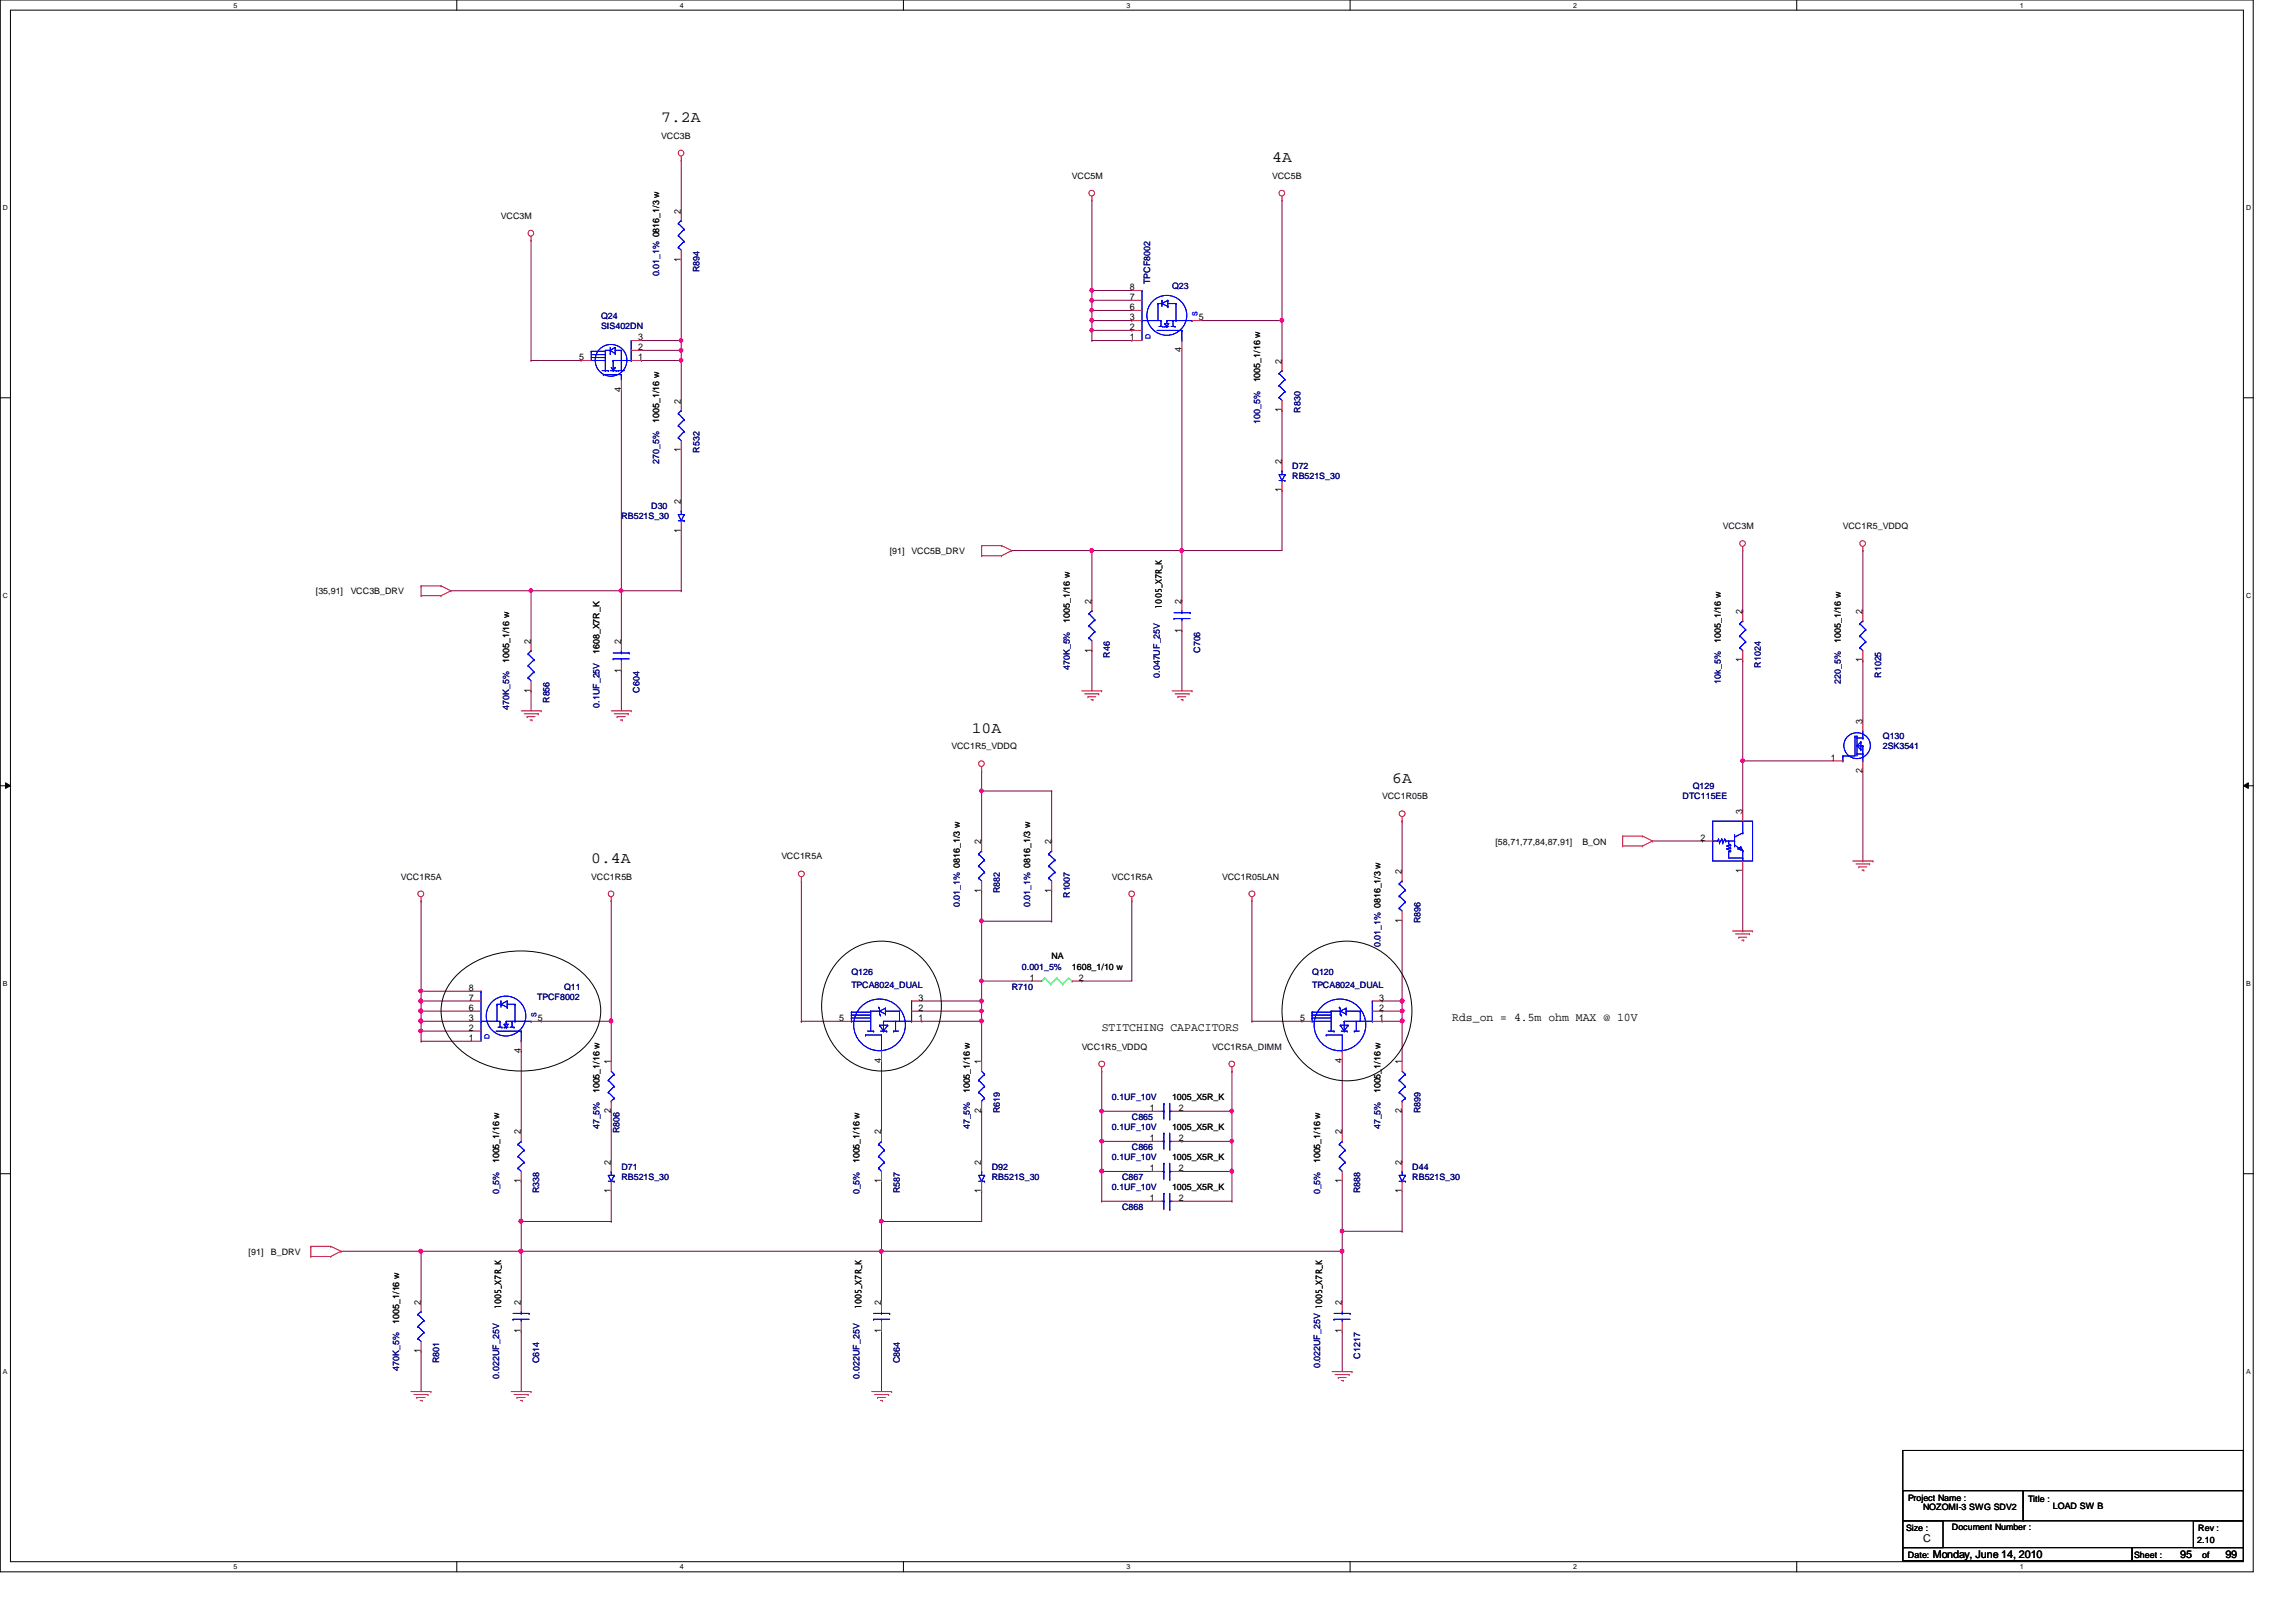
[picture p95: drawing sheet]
<svg xmlns="http://www.w3.org/2000/svg" width="297mm" height="210mm" viewBox="0 0 297 210" stroke-linecap="round" stroke-linejoin="round" font-family="sans-serif">
<defs><g id="words">
<g font-size="2">
<text x="85.6" y="15.8">7.2A</text>
<text x="164.6" y="21">4A</text>
<text x="125.7" y="94.9">10A</text>
<text x="180.1" y="101.3">6A</text>
<text x="76.5" y="111.7">0.4A</text>
</g>
<g font-size="1.5">
<text x="142.5" y="133.4">STITCHING CAPACITORS</text>
<text x="187.9" y="132.1">Rds_on = 4.5m ohm MAX @ 10V</text>
</g>
<g font-size="1.4">
<text x="248.8" y="199.5">C</text>
<text x="250.1" y="201.6">Monday, June 14, 2010</text>
<text x="282.1" y="201.6">95</text>
<text x="287.9" y="201.6">99</text>
</g>
<g font-size="1.2">
<text x="88.1" y="27.6" transform="rotate(-90 88.1 27.6)">2</text>
<text x="88.1" y="33.9" transform="rotate(-90 88.1 33.9)">1</text>
<text x="146.2" y="37.5">8</text>
<text x="146.2" y="38.8">7</text>
<text x="146.2" y="41.4">3</text>
<text x="146.2" y="40.1">6</text>
<text x="155.1" y="41.4">5</text>
<text x="74.9" y="46.6">5</text>
<text x="82.5" y="46.6">1</text>
<text x="82.5" y="44">3</text>
<text x="82.5" y="45.3">2</text>
<text x="146.2" y="42.7">2</text>
<text x="146.2" y="44">1</text>
<text x="152.9" y="45.6" transform="rotate(-90 152.9 45.6)">4</text>
<text x="165.8" y="47.1" transform="rotate(-90 165.8 47.1)">2</text>
<text x="80.3" y="50.8" transform="rotate(-90 80.3 50.8)">4</text>
<text x="88.1" y="52.2" transform="rotate(-90 88.1 52.2)">2</text>
<text x="165.8" y="53.3" transform="rotate(-90 165.8 53.3)">1</text>
<text x="88.1" y="58.5" transform="rotate(-90 88.1 58.5)">1</text>
<text x="88.1" y="65.2" transform="rotate(-90 88.1 65.2)">2</text>
<text x="165.8" y="63.7" transform="rotate(-90 165.8 63.7)">1</text>
<text x="165.8" y="60" transform="rotate(-90 165.8 60)">2</text>
<text x="88.1" y="68.9" transform="rotate(-90 88.1 68.9)">1</text>
<text x="68.7" y="83.3" transform="rotate(-90 68.7 83.3)">2</text>
<text x="80.3" y="83.3" transform="rotate(-90 80.3 83.3)">2</text>
<text x="141.2" y="78.1" transform="rotate(-90 141.2 78.1)">2</text>
<text x="152.9" y="81.9" transform="rotate(-90 152.9 81.9)">1</text>
<text x="152.9" y="78.1" transform="rotate(-90 152.9 78.1)">2</text>
<text x="225.4" y="79.5" transform="rotate(-90 225.4 79.5)">2</text>
<text x="241" y="79.5" transform="rotate(-90 241 79.5)">2</text>
<text x="68.7" y="89.6" transform="rotate(-90 68.7 89.6)">1</text>
<text x="80.3" y="87" transform="rotate(-90 80.3 87)">1</text>
<text x="141.2" y="84.5" transform="rotate(-90 141.2 84.5)">1</text>
<text x="225.4" y="85.7" transform="rotate(-90 225.4 85.7)">1</text>
<text x="241" y="85.7" transform="rotate(-90 241 85.7)">1</text>
<text x="241" y="93.7" transform="rotate(-90 241 93.7)">3</text>
<text x="236.9" y="98.4">1</text>
<text x="241" y="100" transform="rotate(-90 241 100)">2</text>
<text x="225.4" y="105.4" transform="rotate(-90 225.4 105.4)">3</text>
<text x="127" y="109.2" transform="rotate(-90 127 109.2)">2</text>
<text x="136" y="109.2" transform="rotate(-90 136 109.2)">2</text>
<text x="181.4" y="113.1" transform="rotate(-90 181.4 113.1)">2</text>
<text x="220" y="108.8">2</text>
<text x="225.4" y="112.9" transform="rotate(-90 225.4 112.9)">1</text>
<text x="127" y="115.5" transform="rotate(-90 127 115.5)">1</text>
<text x="136" y="115.5" transform="rotate(-90 136 115.5)">1</text>
<text x="181.4" y="119.4" transform="rotate(-90 181.4 119.4)">1</text>
<text x="60.7" y="128.2">8</text>
<text x="60.7" y="129.5">7</text>
<text x="60.7" y="130.8">6</text>
<text x="118.8" y="130.8">2</text>
<text x="118.8" y="129.5">3</text>
<text x="133.2" y="126.9">1</text>
<text x="139.6" y="126.9">2</text>
<text x="178.4" y="130.8">2</text>
<text x="178.4" y="129.5">3</text>
<text x="60.7" y="132.1">3</text>
<text x="60.7" y="133.4">2</text>
<text x="60.7" y="134.7">1</text>
<text x="67.4" y="136.3" transform="rotate(-90 67.4 136.3)">4</text>
<text x="69.6" y="132.1">5</text>
<text x="79" y="137.8" transform="rotate(-90 79 137.8)">1</text>
<text x="108.6" y="132.1">5</text>
<text x="114" y="137.5" transform="rotate(-90 114 137.5)">4</text>
<text x="118.8" y="132.1">1</text>
<text x="127" y="137.8" transform="rotate(-90 127 137.8)">1</text>
<text x="168.2" y="132.1">5</text>
<text x="173.6" y="137.5" transform="rotate(-90 173.6 137.5)">4</text>
<text x="178.4" y="132.1">1</text>
<text x="181.4" y="137.8" transform="rotate(-90 181.4 137.8)">1</text>
<text x="148.8" y="143.8">1</text>
<text x="152.5" y="143.8">2</text>
<text x="67.4" y="146.8" transform="rotate(-90 67.4 146.8)">2</text>
<text x="79" y="144" transform="rotate(-90 79 144)">2</text>
<text x="114" y="146.8" transform="rotate(-90 114 146.8)">2</text>
<text x="127" y="144" transform="rotate(-90 127 144)">2</text>
<text x="148.8" y="147.7">1</text>
<text x="152.5" y="147.7">2</text>
<text x="173.6" y="146.8" transform="rotate(-90 173.6 146.8)">2</text>
<text x="181.4" y="144" transform="rotate(-90 181.4 144)">2</text>
<text x="67.4" y="153.1" transform="rotate(-90 67.4 153.1)">1</text>
<text x="79" y="154.4" transform="rotate(-90 79 154.4)">1</text>
<text x="79" y="150.7" transform="rotate(-90 79 150.7)">2</text>
<text x="114" y="153.1" transform="rotate(-90 114 153.1)">1</text>
<text x="127" y="154.4" transform="rotate(-90 127 154.4)">1</text>
<text x="127" y="150.7" transform="rotate(-90 127 150.7)">2</text>
<text x="148.8" y="155.4">1</text>
<text x="148.8" y="151.6">1</text>
<text x="152.5" y="155.4">2</text>
<text x="152.5" y="151.6">2</text>
<text x="173.6" y="153.1" transform="rotate(-90 173.6 153.1)">1</text>
<text x="181.4" y="154.4" transform="rotate(-90 181.4 154.4)">1</text>
<text x="181.4" y="150.7" transform="rotate(-90 181.4 150.7)">2</text>
<text x="54.4" y="168.8" transform="rotate(-90 54.4 168.8)">2</text>
<text x="67.4" y="172.6" transform="rotate(-90 67.4 172.6)">1</text>
<text x="67.4" y="168.8" transform="rotate(-90 67.4 168.8)">2</text>
<text x="114" y="172.6" transform="rotate(-90 114 172.6)">1</text>
<text x="114" y="168.8" transform="rotate(-90 114 168.8)">2</text>
<text x="173.6" y="172.6" transform="rotate(-90 173.6 172.6)">1</text>
<text x="173.6" y="168.8" transform="rotate(-90 173.6 168.8)">2</text>
<text x="54.4" y="175.1" transform="rotate(-90 54.4 175.1)">1</text>
</g>
<g font-size="1.1">
<text x="85.6" y="17.9">VCC3B</text>
<text x="138.7" y="23.2">VCC5M</text>
<text x="164.6" y="23.2">VCC5B</text>
<text x="64.8" y="28.3">VCC3M</text>
<text x="163" y="49.5" transform="rotate(-90 163 49.5)">1005_1/16 w</text>
<text x="85.3" y="54.7" transform="rotate(-90 85.3 54.7)">1005_1/16 w</text>
<text x="115.1" y="71.7">[91]</text>
<text x="117.9" y="71.7">VCC5B_DRV</text>
<text x="222.9" y="68.5">VCC3M</text>
<text x="238.4" y="68.5">VCC1R5_VDDQ</text>
<text x="40.8" y="76.9">[35,91]</text>
<text x="45.4" y="76.9">VCC3B_DRV</text>
<text x="138.4" y="80.6" transform="rotate(-90 138.4 80.6)">1005_1/16 w</text>
<text x="150.3" y="78.8" transform="rotate(-90 150.3 78.8)">1005_X7R_K</text>
<text x="222.6" y="83.2" transform="rotate(-90 222.6 83.2)">1005_1/16 w</text>
<text x="238.2" y="83.2" transform="rotate(-90 238.2 83.2)">1005_1/16 w</text>
<text x="65.9" y="85.8" transform="rotate(-90 65.9 85.8)">1005_1/16 w</text>
<text x="77.6" y="84.6" transform="rotate(-90 77.6 84.6)">1608_X7R_K</text>
<text x="123.1" y="97">VCC1R5_VDDQ</text>
<text x="178.8" y="103.5">VCC1R05B</text>
<text x="51.9" y="113.8">VCC1R5A</text>
<text x="76.5" y="113.8">VCC1R5B</text>
<text x="101.1" y="111.2">VCC1R5A</text>
<text x="143.8" y="113.8">VCC1R5A</text>
<text x="158.1" y="113.8">VCC1R05LAN</text>
<text x="193.5" y="109.3">[58,71,77,84,87,91]</text>
<text x="204.7" y="109.3">B_ON</text>
<text x="136.1" y="124.2">NA</text>
<text x="138.7" y="125.5">1608_1/10 w</text>
<text x="140" y="135.8">VCC1R5_VDDQ</text>
<text x="156.8" y="135.8">VCC1R5A_DIMM</text>
<text x="77.6" y="141.5" transform="rotate(-90 77.6 141.5)">1005_1/16 w</text>
<text x="125.5" y="141.5" transform="rotate(-90 125.5 141.5)">1005_1/16 w</text>
<text x="151.6" y="142.3">1005_X5R_K</text>
<text x="178.6" y="141.5" transform="rotate(-90 178.6 141.5)">1005_1/16 w</text>
<text x="151.6" y="146.2">1005_X5R_K</text>
<text x="64.6" y="150.5" transform="rotate(-90 64.6 150.5)">1005_1/16 w</text>
<text x="111.2" y="150.5" transform="rotate(-90 111.2 150.5)">1005_1/16 w</text>
<text x="151.6" y="154">1005_X5R_K</text>
<text x="151.6" y="150.1">1005_X5R_K</text>
<text x="170.8" y="150.5" transform="rotate(-90 170.8 150.5)">1005_1/16 w</text>
<text x="32.2" y="162.4">[91]</text>
<text x="35" y="162.4">B_DRV</text>
<text x="51.6" y="171.3" transform="rotate(-90 51.6 171.3)">1005_1/16 w</text>
<text x="64.9" y="169.5" transform="rotate(-90 64.9 169.5)">1005_X7R_K</text>
<text x="111.5" y="169.5" transform="rotate(-90 111.5 169.5)">1005_X7R_K</text>
<text x="246.8" y="194.3">Project Name :</text>
<text x="248.8" y="195.4">NOZOMI-3 SWG SDV2</text>
<text x="262.4" y="194.4">Title :</text>
<text x="265.6" y="195.3">LOAD SW B</text>
<text x="246.6" y="198.2">Size :</text>
<text x="246.8" y="201.6">Date:</text>
<text x="252.5" y="198">Document Number :</text>
<text x="276.1" y="201.6">Sheet :</text>
<text x="284.3" y="199.7">2.10</text>
<text x="284.4" y="198.2">Rev :</text>
<text x="284.9" y="201.6">of</text>
</g>
<g font-size="1.1" fill="#000080">
<text x="85.3" y="35.8" transform="rotate(-90 85.3 35.8)">0.01_1% 0816_1/3 w</text>
<text x="90.5" y="35.3" transform="rotate(-90 90.5 35.3)">R894</text>
<text x="77.8" y="41.3">Q24</text>
<text x="148.8" y="36.8" transform="rotate(-90 148.8 36.8)">TPCF8002</text>
<text x="151.6" y="37.4">Q23</text>
<text x="77.8" y="42.6">SIS402DN</text>
<text x="168.2" y="53.4" transform="rotate(-90 168.2 53.4)">R830</text>
<text x="85.3" y="60" transform="rotate(-90 85.3 60)">270_5%</text>
<text x="90.5" y="58.6" transform="rotate(-90 90.5 58.6)">R532</text>
<text x="163" y="54.8" transform="rotate(-90 163 54.8)">100_5%</text>
<text x="84.2" y="65.9">D30</text>
<text x="167.2" y="60.7">D72</text>
<text x="167.2" y="62">RB521S_30</text>
<text x="80.4" y="67.2">RB521S_30</text>
<text x="82.7" y="89.7" transform="rotate(-90 82.7 89.7)">C604</text>
<text x="138.4" y="86.7" transform="rotate(-90 138.4 86.7)">470K_5%</text>
<text x="143.6" y="85.1" transform="rotate(-90 143.6 85.1)">R46</text>
<text x="150.1" y="87.7" transform="rotate(-90 150.1 87.7)">0.047UF_25V</text>
<text x="155.3" y="84.5" transform="rotate(-90 155.3 84.5)">C706</text>
<text x="222.6" y="88.5" transform="rotate(-90 222.6 88.5)">10k_5%</text>
<text x="227.8" y="86.4" transform="rotate(-90 227.8 86.4)">R1024</text>
<text x="238.2" y="88.5" transform="rotate(-90 238.2 88.5)">220_5%</text>
<text x="243.4" y="87.7" transform="rotate(-90 243.4 87.7)">R1025</text>
<text x="65.9" y="91.9" transform="rotate(-90 65.9 91.9)">470K_5%</text>
<text x="71.1" y="91" transform="rotate(-90 71.1 91)">R856</text>
<text x="77.6" y="91.6" transform="rotate(-90 77.6 91.6)">0.1UF_25V</text>
<text x="243.6" y="95.7">Q130</text>
<text x="243.6" y="97">2SK3541</text>
<text x="217.7" y="103.5">DTC115EE</text>
<text x="219" y="102.2">Q129</text>
<text x="124.2" y="117.4" transform="rotate(-90 124.2 117.4)">0.01_1% 0816_1/3 w</text>
<text x="129.4" y="115.6" transform="rotate(-90 129.4 115.6)">R882</text>
<text x="133.3" y="117.4" transform="rotate(-90 133.3 117.4)">0.01_1% 0816_1/3 w</text>
<text x="138.4" y="116.2" transform="rotate(-90 138.4 116.2)">R1007</text>
<text x="183.8" y="119.5" transform="rotate(-90 183.8 119.5)">R896</text>
<text x="132.2" y="125.5">0.001_5%</text>
<text x="178.6" y="122.6" transform="rotate(-90 178.6 122.6)">0.01_1% 0816_1/3 w</text>
<text x="69.5" y="129.4">TPCF8002</text>
<text x="73" y="128.1">Q11</text>
<text x="110.1" y="126.2">Q126</text>
<text x="110.1" y="127.8">TPCA8024_DUAL</text>
<text x="130.9" y="128.1">R710</text>
<text x="169.8" y="126.2">Q120</text>
<text x="169.8" y="127.8">TPCA8024_DUAL</text>
<text x="143.8" y="142.3">0.1UF_10V</text>
<text x="77.6" y="146.1" transform="rotate(-90 77.6 146.1)">47_5%</text>
<text x="80.1" y="146.6" transform="rotate(-90 80.1 146.6)">R806</text>
<text x="125.5" y="146.1" transform="rotate(-90 125.5 146.1)">47_5%</text>
<text x="129.4" y="144.1" transform="rotate(-90 129.4 144.1)">R619</text>
<text x="143.8" y="146.2">0.1UF_10V</text>
<text x="146.4" y="148.8">C866</text>
<text x="146.4" y="144.9">C865</text>
<text x="178.6" y="146.1" transform="rotate(-90 178.6 146.1)">47_5%</text>
<text x="183.8" y="144.1" transform="rotate(-90 183.8 144.1)">R899</text>
<text x="64.6" y="154.6" transform="rotate(-90 64.6 154.6)">0_5%</text>
<text x="69.8" y="154.4" transform="rotate(-90 69.8 154.4)">R338</text>
<text x="80.4" y="151.4">D71</text>
<text x="80.4" y="152.7">RB521S_30</text>
<text x="111.2" y="154.6" transform="rotate(-90 111.2 154.6)">0_5%</text>
<text x="116.4" y="154.4" transform="rotate(-90 116.4 154.4)">R587</text>
<text x="128.3" y="151.4">D92</text>
<text x="128.3" y="152.7">RB521S_30</text>
<text x="143.8" y="154">0.1UF_10V</text>
<text x="143.8" y="150.1">0.1UF_10V</text>
<text x="145.2" y="152.7">C867</text>
<text x="170.8" y="154.6" transform="rotate(-90 170.8 154.6)">0_5%</text>
<text x="176" y="154.4" transform="rotate(-90 176 154.4)">R888</text>
<text x="182.7" y="151.4">D44</text>
<text x="182.7" y="152.7">RB521S_30</text>
<text x="145.2" y="156.5">C868</text>
<text x="51.6" y="177.4" transform="rotate(-90 51.6 177.4)">470K_5%</text>
<text x="56.8" y="176.4" transform="rotate(-90 56.8 176.4)">R801</text>
<text x="64.6" y="178.4" transform="rotate(-90 64.6 178.4)">0.022UF_25V</text>
<text x="69.8" y="176.4" transform="rotate(-90 69.8 176.4)">C614</text>
<text x="111.2" y="178.4" transform="rotate(-90 111.2 178.4)">0.022UF_25V</text>
<text x="116.4" y="176.4" transform="rotate(-90 116.4 176.4)">C864</text>
<text x="170.8" y="177.1" transform="rotate(-90 170.8 177.1)">0.022UF_25V 1005_X7R_K</text>
<text x="176" y="175.8" transform="rotate(-90 176 175.8)">C1217</text>
</g>
<g font-size=".9">
<text x="30.2" y="1">5</text>
<text x="88" y="1">4</text>
<text x="145.8" y="1">3</text>
<text x="203.5" y="1">2</text>
<text x="261.3" y="1">1</text>
<text x=".4" y="27.2">D</text>
<text x="290.6" y="27.2">D</text>
<text x=".4" y="77.3">C</text>
<text x="290.6" y="77.3">C</text>
<text x=".4" y="127.6">B</text>
<text x="290.6" y="127.6">B</text>
<text x=".4" y="177.8">A</text>
<text x="290.6" y="177.8">A</text>
<text x="30.2" y="203.1">5</text>
<text x="88" y="203.1">4</text>
<text x="145.8" y="203.1">3</text>
<text x="203.5" y="203.1">2</text>
<text x="261.3" y="203.1">1</text>
</g>
<g font-size=".9" fill="#00f">
<text x="154.9" y="40.9" transform="rotate(-90 154.9 40.9)">S</text>
<text x="148.8" y="43.8" transform="rotate(-90 148.8 43.8)">D</text>
<text x="69.4" y="131.6" transform="rotate(-90 69.4 131.6)">S</text>
<text x="63.3" y="134.5" transform="rotate(-90 63.3 134.5)">D</text>
</g>
</g></defs>
<path d="M0 0h291.5v203.4h-291.5zM1.4 1.3h288.8v200.8h-288.8z" fill="none" stroke="#000" stroke-width=".13"/>
<g fill="#fff">
<path d="M30.2 .2h.5v1h-.5z"/>
<path d="M30.2 202.3h.5v1h-.5z"/>
</g>
<path d="M59.1 0v1.3M59.1 202.1v1.3" fill="none" stroke="#000" stroke-width=".13"/>
<g fill="#fff">
<path d="M88 .2h.5v1h-.5z"/>
<path d="M88 202.3h.5v1h-.5z"/>
</g>
<path d="M116.9 0v1.3M116.9 202.1v1.3" fill="none" stroke="#000" stroke-width=".13"/>
<g fill="#fff">
<path d="M145.8 .2h.5v1h-.5z"/>
<path d="M145.8 202.3h.5v1h-.5z"/>
</g>
<path d="M174.7 0v1.3M174.7 202.1v1.3" fill="none" stroke="#000" stroke-width=".13"/>
<g fill="#fff">
<path d="M203.5 .2h.5v1h-.5z"/>
<path d="M203.5 202.3h.5v1h-.5z"/>
</g>
<path d="M232.4 0v1.3M232.4 202.1v1.3" fill="none" stroke="#000" stroke-width=".13"/>
<g fill="#fff">
<path d="M261.3 .2h.5v1h-.5z"/>
<path d="M261.3 202.3h.5v1h-.5z"/>
<path d="M.4 26.4h.6v1h-.6z"/>
<path d="M290.6 26.4h.6v1h-.6z"/>
<path d="M.4 76.5h.6v1.1h-.6z"/>
<path d="M290.6 76.5h.6v1.1h-.6z"/>
</g>
<path d="M0 51.5h1.4M290.2 51.5h1.3" fill="none" stroke="#000" stroke-width=".13"/>
<g fill="#fff">
<path d="M.4 126.7h.6v1.1h-.6z"/>
<path d="M290.6 126.7h.6v1.1h-.6z"/>
</g>
<path d="M0 101.7h1.4M.7 101.3l.7 .4-.7 .3zM290.2 101.7l.7-.4v.7zM290.2 101.7h1.3" fill="none" stroke="#000" stroke-width=".13"/>
<path d="M.7 101.3l.7 .4-.7 .3zM290.2 101.7l.7-.4v.7z" fill="#000"/>
<g fill="#fff">
<path d="M.4 177h.5v1h-.5z"/>
<path d="M290.6 177h.5v1h-.5z"/>
</g>
<path d="M0 151.9h1.4M290.2 151.9h1.3" fill="none" stroke="#000" stroke-width=".13"/>
<path d="M83 44.1h5.1M88.1 44.1h.1M88.1 45.3h.1M88.1 44.1v1.2" fill="none" stroke="#800040" stroke-width=".13"/>
<path d="M87.9 45.1h.2l.2 .1v.3l-.2 .1-.2-.1z" fill-rule="evenodd" fill="#f0f"/>
<path d="M87.9 45.1h.2l.2 .1v.3l-.2 .1-.2-.1z" fill="none" stroke="#f0f" stroke-width=".13"/>
<path d="M88.1 20.7h.1M88.1 20.7v6.5M88.1 33.7v10.4M83 46.7h.1M83 46.7h5.1M83 45.3h5.1M88.1 45.3h.1M88.1 46.7h.1M88.1 44.1h.1M88.1 45.3v1.4" fill="none" stroke="#800040" stroke-width=".13"/>
<path d="M87.9 43.9h.4v.1v.2l-.2 .1-.2-.1z" fill-rule="evenodd" fill="#f0f"/>
<path d="M87.9 43.9h.4v.1v.2l-.2 .1-.2-.1z" fill="none" stroke="#f0f" stroke-width=".13"/>
<path d="M88.1 46.7h.1M88.1 46.7v5.1" fill="none" stroke="#800040" stroke-width=".13"/>
<path d="M87.9 46.5h.4v.1v.2l-.2 .1-.2-.1z" fill-rule="evenodd" fill="#f0f"/>
<path d="M87.9 46.5h.4v.1v.2l-.2 .1-.2-.1z" fill="none" stroke="#f0f" stroke-width=".13"/>
<path d="M80.4 50.5v32.4M88.1 58.3v6.5M58.3 76.5h10.4M68.7 76.5h.1M68.7 76.5v6.4M80.4 76.5h.1M88.1 64.8h.1M68.7 89.4h.1M68.7 89.4v2.6M80.4 86.8h.1M80.4 82.9h.1M80.4 86.8v5.2" fill="none" stroke="#800040" stroke-width=".13"/>
<path d="M68.5 76.3h.3l.1 .1-.1 .2-.1 .1-.2-.1z" fill-rule="evenodd" fill="#f0f"/>
<path d="M68.5 76.3h.3l.1 .1-.1 .2-.1 .1-.2-.1z" fill="none" stroke="#f0f" stroke-width=".13"/>
<path d="M68.7 76.5h11.7M80.4 76.5h.1" fill="none" stroke="#800040" stroke-width=".13"/>
<circle cx="80.3" cy="76.4" r=".25" fill="#f0f"/>
<circle cx="80.3" cy="76.4" r=".25" fill="none" stroke="#f0f" stroke-width=".13"/>
<path d="M141.3 38.9v2.6M68.7 46.7h6.5M75.2 46.7h.1M141.3 40.2h.1M141.3 41.5h.1" fill="none" stroke="#800040" stroke-width=".13"/>
<path d="M141.1 41.3l.1-.1 .2 .1v.3l-.2 .1-.1-.1z" fill-rule="evenodd" fill="#f0f"/>
<path d="M141.1 41.3l.1-.1 .2 .1v.3l-.2 .1-.1-.1z" fill="none" stroke="#f0f" stroke-width=".13"/>
<g fill="none" stroke="#800040" stroke-width=".13">
<path d="M152.9 45.3v32.4M165.9 41.5h.1M165.9 53.1h.1M165.9 41.5v5.2M165.9 53.1v6.5M130.9 71.2h10.4M141.3 71.2h.1M141.3 71.2v6.5M152.9 71.2h.1M152.9 77.7h.1M141.3 84.2h.1M141.3 84.2v5.2"/>
<path d="M152.9 81.6h.1M152.9 81.6v7.8"/>
</g>
<path d="M141.1 71.1l.1-.1 .2 .1v.3l-.2 .1-.1-.1z" fill-rule="evenodd" fill="#f0f"/>
<path d="M141.1 71.1l.1-.1 .2 .1v.3l-.2 .1-.1-.1z" fill="none" stroke="#f0f" stroke-width=".13"/>
<path d="M141.3 71.2h11.6M152.9 71.2h.1" fill="none" stroke="#800040" stroke-width=".13"/>
<path d="M152.7 71.1l.2-.1 .2 .1-.1 .3-.1 .1-.2-.1z" fill-rule="evenodd" fill="#f0f"/>
<path d="M152.7 71.1l.2-.1 .2 .1-.1 .3-.1 .1-.2-.1z" fill="none" stroke="#f0f" stroke-width=".13"/>
<path d="M141.3 37.6h.1M141.3 25.9v11.7" fill="none" stroke="#800040" stroke-width=".13"/>
<path d="M141.1 37.4h.3l.1 .1-.1 .2-.2 .1-.1-.1z" fill-rule="evenodd" fill="#f0f"/>
<path d="M141.1 37.4h.3l.1 .1-.1 .2-.2 .1-.1-.1z" fill="none" stroke="#f0f" stroke-width=".13"/>
<path d="M141.3 38.9h.1M141.3 37.6v1.3" fill="none" stroke="#800040" stroke-width=".13"/>
<path d="M141.1 38.7l.1-.1 .2 .1v.3l-.2 .1-.1-.1z" fill-rule="evenodd" fill="#f0f"/>
<path d="M141.1 38.7l.1-.1 .2 .1v.3l-.2 .1-.1-.1z" fill="none" stroke="#f0f" stroke-width=".13"/>
<path d="M141.3 40.2h.1M141.3 40.2h5.1M152.9 71.2h.1M165.9 63.5h.1M165.9 63.5v7.7h-13" fill="none" stroke="#800040" stroke-width=".13"/>
<path d="M141.1 40h.3l.1 .1-.1 .2-.2 .1-.1-.1z" fill-rule="evenodd" fill="#f0f"/>
<path d="M141.1 40h.3l.1 .1-.1 .2-.2 .1-.1-.1z" fill="none" stroke="#f0f" stroke-width=".13"/>
<path d="M141.3 37.6h.1M141.3 38.9h.1M141.3 37.6h5.1M141.3 38.9h5.1M141.3 42.8h.1M141.3 44.1h5.1M141.3 42.8h5.1M146.4 41.5h.1M146.4 44.1h.1M146.4 42.8h.1M146.4 41.5h-5.1v1.3" fill="none" stroke="#800040" stroke-width=".13"/>
<path d="M141.1 42.6h.3l.1 .1-.1 .2-.2 .1-.1-.1z" fill-rule="evenodd" fill="#f0f"/>
<path d="M141.1 42.6h.3l.1 .1-.1 .2-.2 .1-.1-.1z" fill="none" stroke="#f0f" stroke-width=".13"/>
<path d="M141.3 44.1h.1M141.3 42.8v1.3M155.5 41.5h10.4M165.9 41.5h.1" fill="none" stroke="#800040" stroke-width=".13"/>
<path d="M165.7 41.3l.1-.1 .2 .1v.3l-.2 .1-.1-.1z" fill-rule="evenodd" fill="#f0f"/>
<path d="M165.7 41.3l.1-.1 .2 .1v.3l-.2 .1-.1-.1z" fill="none" stroke="#f0f" stroke-width=".13"/>
<path d="M165.9 25.9v15.6M165.9 41.5h.1M54.5 129.5h.1M54.5 130.9h.1M54.5 129.5v2.7" fill="none" stroke="#800040" stroke-width=".13"/>
<circle cx="54.4" cy="130.8" r=".25" fill="#f0f"/>
<circle cx="54.4" cy="130.8" r=".25" fill="none" stroke="#f0f" stroke-width=".13"/>
<path d="M79.1 132.2h.1M79.1 132.2v5.1" fill="none" stroke="#800040" stroke-width=".13"/>
<path d="M78.9 131.9h.1l.2 .1v.3l-.2 .1-.1-.1z" fill-rule="evenodd" fill="#f0f"/>
<path d="M78.9 131.9h.1l.2 .1v.3l-.2 .1-.1-.1z" fill="none" stroke="#f0f" stroke-width=".13"/>
<g fill="none" stroke="#800040" stroke-width=".13">
<path d="M67.4 136h.1M67.4 136v10.4M79.1 143.8h.1M79.1 143.8v6.5M44.1 161.9h.1M44.1 161.9h10.4M54.5 174.9h.1M54.5 161.9h.1M54.5 161.9v6.5M54.5 174.9v5.2M67.4 161.9h.1M67.4 172.3h.1"/>
<path d="M67.4 161.9v6.5M67.4 172.3v7.8M67.4 161.9h46.6"/>
</g>
<circle cx="67.4" cy="161.9" r=".26" fill="#f0f"/>
<circle cx="67.4" cy="161.9" r=".26" fill="none" stroke="#f0f" stroke-width=".13"/>
<path d="M54.5 116.6h.1M54.5 116.6v11.7M54.5 130.9h.1M54.5 130.9h6.5" fill="none" stroke="#800040" stroke-width=".13"/>
<circle cx="54.4" cy="130.8" r=".25" fill="#f0f"/>
<circle cx="54.4" cy="130.8" r=".25" fill="none" stroke="#f0f" stroke-width=".13"/>
<path d="M54.5 128.3h.1M54.5 129.5h.1M54.5 128.3h6.5M54.5 129.5h6.5" fill="none" stroke="#800040" stroke-width=".13"/>
<circle cx="54.4" cy="129.5" r=".26" fill="#f0f"/>
<circle cx="54.4" cy="129.5" r=".26" fill="none" stroke="#f0f" stroke-width=".13"/>
<path d="M54.5 133.4h.1M54.5 134.7h.1M54.5 133.4v1.3M54.5 134.7h6.5M54.5 133.4h6.5" fill="none" stroke="#800040" stroke-width=".13"/>
<circle cx="54.4" cy="133.4" r=".25" fill="#f0f"/>
<circle cx="54.4" cy="133.4" r=".25" fill="none" stroke="#f0f" stroke-width=".13"/>
<path d="M79.1 116.6h.1M79.1 116.6v15.6M54.5 128.3h.1M54.5 128.3v1.2" fill="none" stroke="#800040" stroke-width=".13"/>
<circle cx="54.4" cy="128.2" r=".25" fill="#f0f"/>
<circle cx="54.4" cy="128.2" r=".25" fill="none" stroke="#f0f" stroke-width=".13"/>
<path d="M67.4 158.1h.1M67.4 158.1v3.8" fill="none" stroke="#800040" stroke-width=".13"/>
<circle cx="67.4" cy="158" r=".26" fill="#f0f"/>
<circle cx="67.4" cy="158" r=".26" fill="none" stroke="#f0f" stroke-width=".13"/>
<path d="M54.5 132.2h.1M54.5 132.2v1.2M54.5 132.2h6.5" fill="none" stroke="#800040" stroke-width=".13"/>
<circle cx="54.4" cy="132.1" r=".26" fill="#f0f"/>
<circle cx="54.4" cy="132.1" r=".26" fill="none" stroke="#f0f" stroke-width=".13"/>
<path d="M127 132.2h.1M127 132.2v5.1" fill="none" stroke="#800040" stroke-width=".13"/>
<path d="M126.8 131.9h.2l.2 .1-.1 .3-.1 .1-.2-.1z" fill-rule="evenodd" fill="#f0f"/>
<path d="M126.8 131.9h.2l.2 .1-.1 .3-.1 .1-.2-.1z" fill="none" stroke="#f0f" stroke-width=".13"/>
<g fill="none" stroke="#800040" stroke-width=".13">
<path d="M103.7 114v18.2M146.4 116.6h.1M146.4 116.6v10.4M103.7 132.2h.1M103.7 132.2h5.2M114 137.3h.1M114 137.3v9.1M127 127h.1M127 127h6.5M127 143.8h.1M127 143.8v6.5M114 161.9h.1"/>
<path d="M114 172.3h.1M114 161.9v6.5M114 172.3v7.8"/>
</g>
<path d="M126.8 126.8h.3l.1 .1-.1 .2-.1 .1-.2-.1z" fill-rule="evenodd" fill="#f0f"/>
<path d="M126.8 126.8h.3l.1 .1-.1 .2-.1 .1-.2-.1z" fill="none" stroke="#f0f" stroke-width=".13"/>
<path d="M127 130.9h.1M127 130.9v1.3M140 127h.1M140 127h6.4M181.4 130.9h.1M181.4 129.5v1.4M114 158.1h.1M114 158.1v3.8" fill="none" stroke="#800040" stroke-width=".13"/>
<circle cx="181.4" cy="130.8" r=".25" fill="#f0f"/>
<circle cx="181.4" cy="130.8" r=".25" fill="none" stroke="#f0f" stroke-width=".13"/>
<path d="M181.4 106.3h.1M181.4 106.3v6.4M181.4 119.2v10.3M181.4 132.2h.1M181.4 129.5h.1M181.4 130.9v1.3" fill="none" stroke="#800040" stroke-width=".13"/>
<circle cx="181.4" cy="129.5" r=".26" fill="#f0f"/>
<circle cx="181.4" cy="129.5" r=".26" fill="none" stroke="#f0f" stroke-width=".13"/>
<path d="M181.4 132.2h.1M181.4 132.2v5.1" fill="none" stroke="#800040" stroke-width=".13"/>
<circle cx="181.4" cy="132.1" r=".26" fill="#f0f"/>
<circle cx="181.4" cy="132.1" r=".26" fill="none" stroke="#f0f" stroke-width=".13"/>
<g fill="none" stroke="#800040" stroke-width=".13">
<path d="M80.4 76.5h.1M80.4 76.5h7.7M88.1 76.5h.1M88.1 68.7v7.8M70 132.2h.1M70 132.2h9.1M162 132.2h6.4M168.4 132.2h.1M173.6 159.3h.1M173.6 152.9v6.4M181.4 150.3h.1M181.4 143.8v6.5"/>
<path d="M54.5 161.9h.1M54.5 161.9h12.9M173.6 172.3h.1M173.6 168.4h.1M173.6 161.9v6.5M173.6 172.3v5.2"/>
</g>
<circle cx="54.4" cy="161.9" r=".26" fill="#f0f"/>
<circle cx="54.4" cy="161.9" r=".26" fill="none" stroke="#f0f" stroke-width=".13"/>
<path d="M127 102.4h.1M127 102.4v6.4" fill="none" stroke="#800040" stroke-width=".13"/>
<path d="M126.8 102.2h.3l.1 .1-.1 .2-.1 .1-.2-.1z" fill-rule="evenodd" fill="#f0f"/>
<path d="M126.8 102.2h.3l.1 .1-.1 .2-.1 .1-.2-.1z" fill="none" stroke="#f0f" stroke-width=".13"/>
<path d="M127 119.2h.1M127 119.2v7.8M67.4 158.1h.1M67.4 152.9h.1M67.4 158.1h11.7M67.4 152.9v5.2M79.1 158.1h.1M79.1 154.2v3.9M114 158.1h.1M114 158.1h13" fill="none" stroke="#800040" stroke-width=".13"/>
<path d="M113.8 157.8h.2l.2 .1v.3l-.2 .1-.2-.1z" fill-rule="evenodd" fill="#f0f"/>
<path d="M113.8 157.8h.2l.2 .1v.3l-.2 .1-.2-.1z" fill="none" stroke="#f0f" stroke-width=".13"/>
<g fill="none" stroke="#800040" stroke-width=".13">
<path d="M178.8 132.2h.1M178.8 129.5h.1M178.8 130.9h.1M178.8 132.2h2.6M178.8 129.5h2.6M178.8 130.9h2.6M114 152.9h.1M114 152.9v5.2M127 154.2h.1M127 154.2v3.9M173.6 159.3h.1M173.6 159.3h7.8"/>
<path d="M181.4 159.3h.1M181.4 154.2v5.1"/>
</g>
<path d="M173.5 159.1h.3l.1 .2-.1 .2-.2 .1-.1-.1z" fill-rule="evenodd" fill="#f0f"/>
<path d="M173.5 159.1h.3l.1 .2-.1 .2-.2 .1-.1-.1z" fill="none" stroke="#f0f" stroke-width=".13"/>
<path d="M152.9 143.8h6.5M159.4 143.8h.1M173.6 159.3v2.6M173.6 161.9h.1" fill="none" stroke="#800040" stroke-width=".13"/>
<path d="M159.2 143.6h.3l.1 .2-.1 .1-.2 .1-.1-.1z" fill-rule="evenodd" fill="#f0f"/>
<path d="M159.2 143.6h.3l.1 .2-.1 .1-.2 .1-.1-.1z" fill="none" stroke="#f0f" stroke-width=".13"/>
<path d="M159.4 138.6h.1M159.4 138.6v5.2M142.5 143.8h.1M142.5 143.8h6.5" fill="none" stroke="#800040" stroke-width=".13"/>
<circle cx="142.5" cy="143.8" r=".25" fill="#f0f"/>
<circle cx="142.5" cy="143.8" r=".25" fill="none" stroke="#f0f" stroke-width=".13"/>
<path d="M142.5 138.6h.1M142.5 138.6v9.1M142.5 147.7h.1M142.5 143.8h.1M142.5 147.7h6.5M152.9 147.7h.1M152.9 147.7h6.5M152.9 151.6h6.5M159.4 143.8h.1M159.4 151.6h.1M159.4 147.7h.1M159.4 143.8v7.8" fill="none" stroke="#800040" stroke-width=".13"/>
<path d="M159.2 151.4l.1-.1 .3 .1-.1 .3-.2 .1-.1-.1z" fill-rule="evenodd" fill="#f0f"/>
<path d="M159.2 151.4l.1-.1 .3 .1-.1 .3-.2 .1-.1-.1z" fill="none" stroke="#f0f" stroke-width=".13"/>
<path d="M159.2 147.5h.3l.1 .2-.1 .1-.2 .1-.1-.1z" fill-rule="evenodd" fill="#f0f"/>
<path d="M159.2 147.5h.3l.1 .2-.1 .1-.2 .1-.1-.1z" fill="none" stroke="#f0f" stroke-width=".13"/>
<path d="M142.5 151.6h.1M142.5 147.7h.1M142.5 151.6h6.5M142.5 147.7v3.9" fill="none" stroke="#800040" stroke-width=".13"/>
<circle cx="142.5" cy="151.6" r=".26" fill="#f0f"/>
<circle cx="142.5" cy="151.6" r=".26" fill="none" stroke="#f0f" stroke-width=".13"/>
<circle cx="142.5" cy="147.7" r=".25" fill="#f0f"/>
<circle cx="142.5" cy="147.7" r=".25" fill="none" stroke="#f0f" stroke-width=".13"/>
<g fill="none" stroke="#800040" stroke-width=".13">
<path d="M225.5 98.5h.1M225.5 98.5v6.4M213.8 108.8h6.5M220.3 108.8h.1M225.5 112.7v7.8M225.5 120.5h.1M142.5 155.4h.1M142.5 151.6h.1M142.5 155.4h6.5M142.5 151.6v3.8M152.9 155.4h6.5M159.4 155.4h.1"/>
<path d="M159.4 151.6h.1M159.4 151.6v3.8"/>
</g>
<path d="M225.3 98.3h.3l.1 .1-.1 .2-.2 .1-.1-.1z" fill-rule="evenodd" fill="#f0f"/>
<path d="M225.3 98.3h.3l.1 .1-.1 .2-.2 .1-.1-.1z" fill="none" stroke="#f0f" stroke-width=".13"/>
<g fill="none" stroke="#800040" stroke-width=".13">
<path d="M225.5 79h.1M225.5 71.2v7.8M241 71.2h.1M241 71.2v7.8M225.5 98.5h.1M225.5 85.5h.1M225.5 98.5h11.6M225.5 85.5v13M241 85.5h.1M241 85.5v7.8M241 99.8v11.6M241 111.4h.1"/>
<path d="M114 161.9h59.6M173.6 161.9h.1"/>
</g>
<path d="M113.8 161.7h.2l.2 .1v.3l-.2 .1-.2-.1z" fill-rule="evenodd" fill="#f0f"/>
<path d="M113.8 161.7h.2l.2 .1v.3l-.2 .1-.2-.1z" fill="none" stroke="#f0f" stroke-width=".13"/>
<path d="M173.5 161.7h.1l.2 .1v.3l-.2 .1-.1-.1z" fill-rule="evenodd" fill="#f0f"/>
<path d="M173.5 161.7h.1l.2 .1v.3l-.2 .1-.1-.1z" fill="none" stroke="#f0f" stroke-width=".13"/>
<g fill="none" stroke="#800040" stroke-width=".13">
<path d="M68.7 31.1v15.6M68.7 46.7h.1M162 116.6v15.6M119.2 132.2h.1M119.2 132.2h7.8M119.2 129.5h7.8M119.2 130.9h7.8M127 129.5h.1M127 127h.1M127 130.9h.1M127 127v2.5M162 132.2h.1"/>
<path d="M173.6 137.3v9.1M173.6 146.4h.1"/>
</g>
<path d="M126.8 130.7h.3l.1 .1-.1 .2-.1 .1-.2-.1z" fill-rule="evenodd" fill="#f0f"/>
<path d="M126.8 130.7h.3l.1 .1-.1 .2-.1 .1-.2-.1z" fill="none" stroke="#f0f" stroke-width=".13"/>
<path d="M127 129.5h.1M127 129.5v1.4" fill="none" stroke="#800040" stroke-width=".13"/>
<path d="M126.8 129.3h.2l.2 .1-.1 .3-.1 .1-.2-.1z" fill-rule="evenodd" fill="#f0f"/>
<path d="M126.8 129.3h.2l.2 .1-.1 .3-.1 .1-.2-.1z" fill="none" stroke="#f0f" stroke-width=".13"/>
<path d="M127 99.8h.1M127 99.8v2.6h9.1M127 119.2h9.1M136.1 102.4h.1M136.1 108.8h.1M136.1 119.2h.1M136.1 102.4v6.4" fill="none" stroke="#800040" stroke-width=".13"/>
<path d="M126.8 119l.2-.1 .2 .1-.1 .3-.1 .1-.2-.1z" fill-rule="evenodd" fill="#f0f"/>
<path d="M126.8 119l.2-.1 .2 .1-.1 .3-.1 .1-.2-.1z" fill="none" stroke="#f0f" stroke-width=".13"/>
<path d="M127 115.3h.1M127 115.3v3.9M136.1 115.3h.1M136.1 115.3v3.9" fill="none" stroke="#800040" stroke-width=".13"/>
<g fill="none" stroke="#f00" stroke-width=".13">
<path d="M68.7 31.1h.1M68.7 30.6v.5M88.1 20.7h.1M88.1 20.2v.5M88.1 27.2v1.3M88.1 32.4v1.3M141.3 25.9h.1M141.3 25.4v.5M146.4 37.6h1.3M146.4 38.9h1.3M165.9 25.9h.1M165.9 25.4v.5"/>
<path d="M75.2 46.7h1.3M80.4 49.2v1.3M81.7 44.1h1.3M81.7 46.7h1.3M81.7 45.3h1.3M88.1 51.8v1.3M88.1 57v1.3M146.4 41.5h1.3M146.4 40.2h1.3M146.4 42.8h1.3M146.4 44.1h1.3M152.9 44.1v1.2"/>
<path d="M154.2 41.5h1.3M165.9 46.7v1.3M165.9 51.8v1.3M165.9 59.6v1.3M54.5 75.8h.1M54.5 77.1h.1M54.5 75.8h2.6M54.5 75.8v1.3M54.5 77.1h2.6M57.1 75.8h.1M57.1 77.1h.1M57.1 75.8l1.2 .7"/>
<path d="M58.3 76.5h.1M58.3 76.5l-1.2 .6M88.1 64.8v1.3M88.1 67.4v1.3M127 70.6h.1M127 71.9h.1M127 70.6h2.6M127 70.6v1.3M127 71.9h2.6M129.6 70.6h.1M129.6 71.9h.1M129.6 70.6l1.3 .6"/>
<path d="M130.9 71.2h.1M130.9 71.2l-1.3 .7M141.3 77.7v1.3M152.9 77.7v1.3M165.9 62.2v1.3M225.5 71.2h.1M225.5 70.7v.5M225.5 79v1.3M241 71.2h.1M241 70.7v.5M241 79v1.3M67.4 92h2.6"/>
<path d="M67.8 92.4h1.8M68.2 92.8h.1M68.2 92.8h1M68.6 93.2h.2M68.7 82.9v1.3M68.7 88.1v1.3M68.8 93.2h.1M69.6 92.4h.1M70 92h.1M79.1 92h2.6M79.5 92.4h1.8M79.8 92.8h.1"/>
<path d="M79.8 92.8h1.1M80.3 93.2h.2M80.4 82.9v1.3M80.4 85.5v1.3M80.5 93.2h.1M81.3 92.4h.1M81.7 92h.1M127 99.8h.1M127 99.2v.6M140 89.4h2.5M140.3 89.8h1.9M140.8 90.2h.1"/>
<path d="M140.8 90.2h1M141.1 90.6h.3M141.3 82.9v1.3M141.4 90.6h.1M142.2 89.8h.1M142.5 89.4h.1M151.6 89.4h2.6M152 89.8h1.8M152.4 90.2h.1M152.4 90.2h1M152.8 90.6h.2M152.9 80.3v1.3"/>
<path d="M153 90.6h.1M153.8 89.8h.1M154.2 89.4h.1M225.5 84.2v1.3M237.1 98.5h1.3M241 84.2v1.3M241 93.3v1.3M241 98.5v1.3M54.5 116.6h.1M54.5 116.1v.5M79.1 116.6h.1M79.1 116.1v.5"/>
<path d="M103.7 114h.1M103.7 113.5v.5M127 108.8v1.3M127 114v1.3M136.1 108.8v1.3M136.1 114v1.3M146.4 116.6h.1M146.4 116.1v.5M162 116.6h.1M162 116.1v.5M181.4 106.3h.1M181.4 105.7v.6"/>
<path d="M181.4 112.7v1.3M181.4 117.9v1.3M209.9 108.2h.1M209.9 109.5h.1M209.9 108.2h2.6M209.9 108.2v1.3M209.9 109.5h2.6M212.5 108.2h.1M212.5 109.5h.1M212.5 108.2l1.3 .6M213.8 108.8h.1M213.8 108.8l-1.3 .7"/>
<path d="M220.3 108.8h1.3M225.5 104.9v1.4M225.5 111.4v1.3M239.7 111.4h2.6M240.1 111.8h1.8M240.5 112.2h.1M240.5 112.2h1M240.9 112.6h.2M241.1 112.6h.1M241.9 111.8h.1M242.3 111.4h.1M61 128.3h1.2"/>
<path d="M61 129.5h1.2M61 132.2h1.2M61 130.9h1.2M61 133.4h1.2M61 134.7h1.2M67.4 134.7v1.3M68.7 132.2h1.3M79.1 137.3v1.3M108.9 132.2h1.2M114 136v1.3M117.9 129.5h1.3M117.9 132.2h1.3"/>
<path d="M117.9 130.9h1.3M127 137.3v1.3M133.5 127h1.3M138.7 127h1.3M142.5 138.6h.1M142.5 138.1v.5M159.4 138.6h.1M159.4 138.1v.5M168.4 132.2h1.4M173.6 136v1.3M177.5 129.5h1.3M177.5 132.2h1.3"/>
<path d="M177.5 130.9h1.3M181.4 137.3v1.3M224.2 120.5h2.5M224.5 120.9h1.9M225 121.3h.1M225 121.3h1M225.3 121.7h.3M225.6 121.7h.1M226.4 120.9h.1M226.7 120.5h.1M67.4 146.4v1.3M67.4 151.6v1.3"/>
<path d="M79.1 142.5v1.3M79.1 150.3v1.3M79.1 152.9v1.3M114 146.4v1.3M114 151.6v1.3M127 142.5v1.3M127 150.3v1.3M127 152.9v1.3M149 155.4h1.3M149 151.6h1.3M149 147.7h1.3M149 143.8h1.3"/>
<path d="M151.6 155.4h1.3M151.6 151.6h1.3M151.6 147.7h1.3M151.6 143.8h1.3M173.6 146.4v1.3M173.6 151.6v1.3M181.4 142.5v1.3M181.4 150.3v1.3M181.4 152.9v1.3M40.2 161.3h.1M40.2 162.6h.1M40.2 161.3h2.6"/>
<path d="M40.2 161.3v1.3M40.2 162.6h2.6M42.8 161.3h.1M42.8 162.6h.1M42.8 161.3l1.3 .6M44.1 161.9h.1M44.1 161.9l-1.3 .7M54.5 168.4v1.3M54.5 173.6v1.3M67.4 168.4v1.3M67.4 171v1.3M114 168.4v1.3"/>
<path d="M114 171v1.3M172.3 177.5h2.6M172.7 177.9h1.8M173.1 178.3h.1M173.1 178.3h1.1M173.5 178.6h.3M173.6 168.4v1.3M173.6 171v1.3M173.8 178.6h.1M174.5 177.9h.1M174.9 177.5h.1M53.2 180.1h2.5"/>
<path d="M53.5 180.5h1.9M53.9 180.8h.1M53.9 180.8h1.1M54.4 181.2h.2M54.6 181.2h.1M55.4 180.5h.1M55.7 180.1h.1M66.1 180.1h2.6M66.5 180.5h1.8M66.9 180.8h.1M66.9 180.8h1M67.3 181.2h.3"/>
<path d="M67.6 181.2h.1M68.3 180.5h.1M68.7 180.1h.1M112.8 180.1h2.6M113.2 180.5h1.8M113.5 180.8h.1M113.5 180.8h1.1M113.9 181.2h.3M114.2 181.2h.1M115 180.5h.1M115.4 180.1h.1"/>
<circle cx="88.1" cy="19.8" r=".38"/>
<circle cx="68.7" cy="30.2" r=".38"/>
<circle cx="141.2" cy="25" r=".37"/>
<circle cx="165.8" cy="25" r=".37"/>
<circle cx="225.4" cy="70.3" r=".37"/>
<circle cx="241" cy="70.3" r=".37"/>
<circle cx="127" cy="98.8" r=".37"/>
<circle cx="54.4" cy="115.7" r=".37"/>
<circle cx="79" cy="115.7" r=".37"/>
<circle cx="103.7" cy="113.1" r=".37"/>
<circle cx="146.4" cy="115.7" r=".37"/>
<circle cx="162" cy="115.7" r=".37"/>
<circle cx="181.4" cy="105.3" r=".37"/>
<circle cx="142.5" cy="137.7" r=".37"/>
<circle cx="159.4" cy="137.7" r=".37"/>
</g>
<path d="M59.2 126.1a12.6 12.6 0 0 1 13.4-2 8.2 8.2 0 0 1 5 5.7 6.6 6.6 0 0 1-2.9 6.5 12.8 12.8 0 0 1-14.6 0 6.5 6.5 0 0 1-2.2-8.5l.6-.9zM108.5 124.2a7.4 7.4 0 0 1 12.2 1.7 8.8 8.8 0 0 1-3.6 12 7.5 7.5 0 0 1-10.2-4.4 9 9 0 0 1 1.6-9.3zM168.3 124.4a8.1 8.1 0 0 1 13.2 1.9 9.3 9.3 0 0 1-5 13.2 8.3 8.3 0 0 1-10.3-6.3 9.5 9.5 0 0 1 2.1-8.8zM246.2 196.8h5.2v3.5h-5.2zM246.2 192.9h15.5v3.9h-15.5zM246.2 187.7h44v14.3h-44zM261.7 192.9h28.5v3.9h-28.5zM283.8 196.8h6.4v3.5h-6.4zM246.2 200.3h29.6v1.7h-29.6zM275.8 200.3h14.4v1.7h-14.4z" fill="none" stroke="#000" stroke-width=".13"/>
<g fill="none" stroke="#00f" stroke-width=".13">
<path d="M87.8 32h.1M87.8 30.5h.1M87.8 28.9h.1M87.8 32l.3 .4M87.8 30.5l.7 .7M87.8 28.9l.7 .8M88.1 28.5h.1M88.1 28.5l-.3 .4M88.5 31.2h.1M88.5 29.7h.1M88.5 31.2l-.7 .8M88.5 29.7l-.7 .8"/>
<path d="M147.7 37.6h.1M147.7 37.6v6.5M149.8 39.3h.1M149.8 39.3h.5M149.8 39.3v2.2M150.3 38.9h.1M150.3 39.3h.1M150.3 38.9v.8M150.3 39.3l.8 .4M151.1 39.7h.1M151.1 38.9h.1M151.1 38.9v.8"/>
<path d="M151.1 39.3h1M151.1 38.9l-.8 .4M152.1 39.3h.1M152.1 39.3v2.2M76.5 45.5h.1M76.5 45.5v1.2h1.8M76.5 46.3h1.8M76.5 45.9h1.8M76.5 45.5h1.8M77.9 48h.8M78.1 48.5h.1M78.1 48.5h2.3"/>
<path d="M78.3 48h.1M78.3 46.7h.1M78.3 46.3h.1M78.3 45.9h.1M78.3 45.5h.1M78.7 48h.1M78.9 45.8h.1M78.9 45.3h.1M78.9 48h.8M78.9 45.3h-.6v2.7M78.9 45v.8M78.9 45.3l.7 .5"/>
<path d="M79.1 47.5l.2 .5M79.3 46.7h.1M79.3 48h.1M79.3 46.7v1.3M79.3 46.7h2.4M79.6 45h.1M79.6 45.8h.1M79.6 47.5h.1M79.6 45v.8M79.6 45.3h.8M79.6 45l-.7 .3M79.6 47.5l-.3 .5"/>
<path d="M79.7 48h.1M80 48h.1M80 48h.8M80.4 45.3h.1M80.4 48.5h.1M80.4 45.3v2.7M80.4 48.5v.7M81.7 46.7h.1M81.7 44.1v2.6M87.8 56.6h.1M87.8 55.1h.1M87.8 53.5h.1"/>
<path d="M87.8 56.6l.3 .4M87.8 55.1l.7 .7M87.8 53.5l.7 .8M88.1 53.1h.1M88.1 53.1l-.3 .4M88.5 55.8h.1M88.5 54.3h.1M88.5 55.8l-.7 .8M88.5 54.3l-.7 .8M147.7 41.5h.1M147.7 41.5h2.5M149.7 42.8h3.2"/>
<path d="M149.9 42.2h.5M150.2 41.5h.1M150.2 41.5v.7M150.4 42.2h.1M150.7 41.9h.1M150.7 42.2h.1M150.7 41.9h.5l-.2 .3M150.7 42.2h.5M150.7 41.9l.3 .3M151 41.5h.1M151 42.2h.1M151 41.5v.4"/>
<path d="M151 41.5h3.2M151.5 42.2h.5M151.8 41.5h.1M151.8 41.5v.7M152 42.2h.1M152.1 41.5h.1M152.9 42.8h.1M152.9 44.1h.1M152.9 42.8v1.3M154.2 41.5h.1M165.5 51.4h.1M165.5 49.9h.1"/>
<path d="M165.5 48.3h.1M165.5 51.4l.4 .4M165.5 49.9l.7 .8M165.5 48.3l.7 .8M165.9 48h.1M165.9 48l-.4 .3M166.2 50.7h.1M166.2 49.1h.1M166.2 50.7l-.7 .7M166.2 49.1l-.7 .8M87.8 67.4h.7M88.1 66.1h.1"/>
<path d="M88.1 67.4h.1M88.1 66.1v.5M88.5 66.6h.1M88.5 67.4h.1M88.5 66.6h-.7l.3 .8M88.5 66.6l-.4 .8M140.9 79.4h.1M140.9 79.4l.7 .8M141.3 79h.1M141.3 79l-.4 .4M151.9 79.3h2.1M152.9 79.3h.1"/>
<path d="M152.9 79v.3M154 79.3h.1M165.5 62.2h.7M165.9 60.9h.1M165.9 62.2h.1M165.9 60.9v.5M166.2 61.4h.1M166.2 62.2h.1M166.2 61.4h-.7l.4 .8M166.2 61.4l-.3 .8M68.3 87.7h.1M68.3 86.1h.1"/>
<path d="M68.3 84.6h.1M68.3 87.7l.4 .4M68.3 86.1l.8 .9M68.3 84.6l.8 .8M68.7 84.2h.1M68.7 84.2l-.4 .4M69.1 87h.1M69.1 85.4h.1M69.1 87l-.8 .7M69.1 85.4l-.8 .7M79.3 85.3h.1M79.3 84.5h2.1"/>
<path d="M79.3 85.3h2.1M80.4 85.3h.1M80.4 84.5h.1M80.4 84.2v.3M80.4 85.3v.2M81.4 84.5h.1M140.9 82.5h.1M140.9 81h.1M140.9 82.5l.4 .4M140.9 81l.7 .7M141.6 81.7h.1M141.6 80.2h.1"/>
<path d="M141.6 81.7l-.7 .8M141.6 80.2l-.7 .8M151.9 80.1h.1M151.9 80.1h2.1M152.9 80.1h.1M152.9 80.1v.2M225.1 83.8h.1M225.1 82.3h.1M225.1 80.7h.1M225.1 83.8l.4 .4M225.1 82.3l.7 .8M225.1 80.7l.7 .8"/>
<path d="M225.5 80.3h.1M225.5 80.3l-.4 .4M225.8 83.1h.1M225.8 81.5h.1M225.8 83.1l-.7 .7M225.8 81.5l-.7 .8M238.4 97.8h.1M238.4 98.5h.1M238.4 97.8v.7M240 95.2h.1M240 95.2v2.6h-1.6M240.2 95.2h.1"/>
<path d="M240.2 95.2v2.6M240.2 97.6h.8M240.2 96.5h.8M240.2 95.5h.8M240.2 96.5l.5 .5M240.6 83.8h.1M240.6 82.3h.1M240.6 80.7h.1M240.6 83.8l.4 .4M240.6 82.3l.8 .8M240.6 80.7l.8 .8M240.7 96h.1"/>
<path d="M240.7 97h.1M240.7 96l-.5 .5M240.7 96v1M241 80.3h.1M241 97.6h.1M241 96.5h.1M241 95.5h.1M241 98.5h.1M241 80.3l-.4 .4M241 94.6v.9M241 96.5v2M241.4 83.1h.1"/>
<path d="M241.4 81.5h.1M241.4 83.1l-.8 .7M241.4 81.5l-.8 .8M126.6 113.6h.1M126.6 112.1h.1M126.6 110.5h.1M126.6 113.6l.4 .4M126.6 112.1l.8 .8M126.6 110.5l.8 .8M127 110.1h.1M127 110.1l-.4 .4M127.4 112.9h.1"/>
<path d="M127.4 111.3h.1M127.4 112.9l-.8 .7M127.4 111.3l-.8 .8M135.7 113.6h.1M135.7 112.1h.1M135.7 110.5h.1M135.7 113.6l.4 .4M135.7 112.1l.8 .8M135.7 110.5l.8 .8M136.1 110.1h.1M136.1 110.1l-.4 .4M136.5 112.9h.1"/>
<path d="M136.5 111.3h.1M136.5 112.9l-.8 .7M136.5 111.3l-.8 .8M181 117.5h.1M181 116h.1M181 114.4h.1M181 117.5l.4 .4M181 116l.8 .7M181 114.4l.8 .8M181.4 114h.1M181.4 114l-.4 .4M181.8 116.7h.1"/>
<path d="M181.8 115.2h.1M181.8 116.7l-.8 .8M181.8 115.2l-.8 .8M221.6 106.3h5.1v5.1h-5.1zM221.6 108.8h.1M222.3 108.6h.1M222.3 108.6l-.1 .2h-.6M222.3 108.6l.2 .5M222.5 109.1h.1M222.8 108.6h.1M222.8 108.6l-.3 .5M222.8 108.6l.1 .5"/>
<path d="M222.9 109.1h.1M223.1 108.6h.1M223.1 108.6l-.2 .5M223.1 108.6l.2 .2M223.3 108.8h.1M223.3 108.8h1.1M223.6 110.2h.1M223.6 108.8h.1M223.6 108.8v.4l.3 .1M223.6 110.2v.8h1.9M223.9 110.1h.1M223.9 109.7h.1"/>
<path d="M223.9 109.3h.1M223.9 109.7l-.5 .2 .5 .2M223.9 110.1l-.3 .1M223.9 109.3l-.5 .2 .5 .2M224.4 108h.1M224.4 108.8h.1M224.4 109.3h.1M224.4 108v1.6M224.4 109.3l1.1 .8M225.2 109.6h.1M225.2 109.6l-.4 .3 .7 .2M225.2 109.6l.3 .5"/>
<path d="M225.5 111h.1M225.5 110.1h.1M225.5 107.8h.1M225.5 107.8l-1.1 .5M225.5 106.3v1.5M225.5 110.1v1.3M62.2 128.3h.1M62.2 132.2h.1M62.2 128.3v6.4M62.2 132.2h2.5M64.2 133.4h3.2M64.3 130h.1"/>
<path d="M64.3 130h.5M64.3 130v2.2M64.4 132.9h.5M64.7 132.2h.1M64.7 132.2v.7M64.8 129.5h.1M64.8 130h.1M64.8 129.5v.8M64.8 130l.8 .3M64.9 132.9h.1M65.2 132.5h.1M65.2 132.9h.1"/>
<path d="M65.2 132.5h.5l-.2 .4M65.2 132.9h.5M65.2 132.5l.3 .4M65.5 132.2h.1M65.5 132.9h.1M65.5 132.2v.3M65.5 132.2h3.2M65.6 130.3h.1M65.6 129.5h.1M65.6 129.5v.8M65.6 130h1M65.6 129.5l-.8 .5"/>
<path d="M66 132.9h.5M66.2 132.2h.1M66.2 132.2v.7M66.5 132.9h.1M66.6 132.2h.1M66.6 130h.1M66.6 130v2.2M67.4 133.4h.1M67.4 134.7h.1M67.4 133.4v1.3M68.7 132.2h.1M78.7 139.8h.1"/>
<path d="M78.7 139.8l.8 .8M79.1 138.6l.4 .4M79.5 139h.1M79.5 139l-.8 .8M110.1 132.2h.1M110.1 131h.1M110.1 131.7h.1M110.1 131.4h.1M110.1 132.2h2.5M110.1 131h2.5M110.1 131.7h2.5M110.1 131.4h2.5"/>
<path d="M110.1 131v1.2M112 133.9h.1M112 133.9h2v2.1M112.2 133.4h.8M112.6 130.9h.1M112.6 130.9h1.2M112.6 130.9v2.5M113 133.4h.1M113.7 130.3h.1M113.7 130.3l.1 .2v.7M113.8 131.2h.1M113.8 130.9h.1"/>
<path d="M113.8 132.7h.1M113.8 132.7h1M113.8 131.2l.1 .2M113.8 130.9l.8 .3M113.8 132.7l.5 .7M113.9 131.4h.1M113.9 133.4h.8M114 136h.1M114.3 132.2h.1M114.3 133.4h.1M114.3 132.2h3.6M114.3 132.2v1.2"/>
<path d="M114.6 130.5h.1M114.6 131.2h.1M114.6 130.9h.1M114.6 130.9h1.8M114.6 130.5v.7M114.6 130.5l-.8 .4M114.7 133.4h.1M114.8 132.7h.1M114.8 132.7l-.5 .7M115.6 133.4h.1M115.6 133.4h.6M115.9 132.2h.1"/>
<path d="M115.9 132.2v1.2M116.4 130.9h.1M116.4 130.9v1.3M117.9 129.5h.1M117.9 132.2h.1M117.9 129.5v2.7M126.6 139.8h.1M126.6 139.8l.8 .8M127 138.6l.4 .4M127.4 139h.1M127.4 139l-.8 .8M169.8 132.2h.1"/>
<path d="M169.8 131h.1M169.8 131.7h.1M169.8 131.4h.1M169.8 132.2h2.4M169.8 131v1.2M169.8 131h2.4M169.8 131.7h2.4M169.8 131.4h2.4M171.6 133.9h.1M171.6 133.9h2v2.1M171.8 133.4h.8M172.2 130.9h.1"/>
<path d="M172.2 130.9v2.5M172.2 130.9h1.2M172.6 133.4h.1M173.3 130.3h.1M173.3 130.3l.1 .2v.7M173.4 131.2h.1M173.4 130.9h.1M173.4 132.7h.1M173.4 131.2l.1 .2M173.4 130.9l.8 .3M173.4 132.7h1M173.4 132.7l.5 .7"/>
<path d="M173.5 131.4h.1M173.5 133.4h.8M173.6 136h.1M173.9 132.2h.1M173.9 133.4h.1M173.9 132.2h3.6M173.9 132.2v1.2M174.2 130.5h.1M174.2 131.2h.1M174.2 130.9h.1M174.2 130.5v.7M174.2 130.5l-.8 .4"/>
<path d="M174.2 130.9h1.8M174.3 133.4h.1M174.4 132.7h.1M174.4 132.7l-.5 .7M175.2 133.4h.1M175.2 133.4h.6M175.5 132.2h.1M175.5 132.2v1.2M176 130.9h.1M176 130.9v1.3M177.5 129.5h.1M177.5 132.2h.1"/>
<path d="M177.5 129.5v2.7M181 139.8h.1M181 139.8l.8 .8M181.4 138.6l.4 .4M181.8 139h.1M181.8 139l-.8 .8M67 151.2h.1M67 149.6h.1M67 148.1h.1M67 151.2l.4 .4M67 149.6l.8 .8M67 148.1l.8 .7"/>
<path d="M67.4 147.7h.1M67.4 147.7l-.4 .4M67.8 150.4h.1M67.8 148.8h.1M67.8 150.4l-.8 .8M67.8 148.8l-.8 .8M78.7 141.4h.1M78.7 141.4l.8 .7M78.7 152.9h.8M79.1 142.5h.1M79.1 151.6h.1M79.1 152.9h.1"/>
<path d="M79.1 151.6v.5M79.5 140.6h.1M79.5 142.1h.1M79.5 152.1h.1M79.5 152.9h.1M79.5 140.6l-.8 .8M79.5 142.1l-.4 .4M79.5 152.1h-.8l.4 .8M79.5 152.1l-.4 .8M113.7 151.2h.1M113.7 149.6h.1M113.7 148.1h.1"/>
<path d="M113.7 151.2l.3 .4M113.7 149.6l.7 .8M113.7 148.1l.7 .7M114 147.7h.1M114 147.7l-.3 .4M114.4 150.4h.1M114.4 148.8h.1M114.4 150.4l-.7 .8M114.4 148.8l-.7 .8M126.6 141.4h.1M126.6 152.9h.8M126.6 141.4l.8 .7"/>
<path d="M127 151.6h.1M127 152.9h.1M127 142.5h.1M127 151.6v.5M127.4 152.1h.1M127.4 152.9h.1M127.4 140.6h.1M127.4 142.1h.1M127.4 152.1h-.8l.4 .8M127.4 152.1l-.4 .8M127.4 140.6l-.8 .8M127.4 142.1l-.4 .4"/>
<path d="M150.3 155.4h.3M150.3 151.6h.3M150.3 147.7h.3M150.3 143.8h.3M150.6 155.4h.1M150.6 154.4h.1M150.6 151.6h.1M150.6 150.5h.1M150.6 147.7h.1M150.6 146.6h.1M150.6 143.8h.1M150.6 142.8h.1"/>
<path d="M150.6 142.8v2M150.6 146.6v2.1M150.6 150.5v2.1M150.6 154.4v2.1M151.3 156.5h.1M151.3 155.4h.1M151.3 152.6h.1M151.3 151.6h.1M151.3 148.7h.1M151.3 147.7h.1M151.3 144.8h.1M151.3 143.8h.1"/>
<path d="M151.3 155.4h.3M151.3 142.8v2M151.3 146.6v2.1M151.3 150.5v2.1M151.3 154.4v2.1M151.3 151.6h.3M151.3 147.7h.3M151.3 143.8h.3M173.3 151.2h.1M173.3 149.6h.1M173.3 148.1h.1M173.3 151.2l.3 .4"/>
<path d="M173.3 149.6l.7 .8M173.3 148.1l.7 .7M173.6 147.7h.1M173.6 147.7l-.3 .4M174 150.4h.1M174 148.8h.1M174 150.4l-.7 .8M174 148.8l-.7 .8M181 141.4h.1M181 152.9h.8M181 141.4l.8 .7M181.4 142.5h.1"/>
<path d="M181.4 151.6h.1M181.4 152.9h.1M181.4 151.6v.5M181.8 140.6h.1M181.8 142.1h.1M181.8 152.1h.1M181.8 152.9h.1M181.8 152.1h-.8l.4 .8M181.8 140.6l-.8 .8M181.8 142.1l-.4 .4M181.8 152.1l-.4 .8M54.1 173.2h.1"/>
<path d="M54.1 171.7h.1M54.1 170.1h.1M54.1 173.2l.4 .4M54.1 171.7l.8 .7M54.1 170.1l.8 .8M54.5 169.7h.1M54.5 169.7l-.4 .4M54.9 172.4h.1M54.9 170.9h.1M54.9 172.4l-.8 .8M54.9 170.9l-.8 .8M66.4 170.7h.1"/>
<path d="M66.4 170h2M66.4 170.7h2M67.4 170.7h.1M67.4 170h.1M67.4 169.7v.3M67.4 170.7v.3M68.4 170h.1M113 170.7h.1M113 170h2.1M113 170.7h2.1M114 170.7h.1M114 170h.1"/>
<path d="M114 169.7v.3M114 170.7v.3M115.1 170h.1M172.6 170.7h.1M172.6 170h2.1M172.6 170.7h2.1M173.6 170.7h.1M173.6 170h.1M173.6 169.7v.3M173.6 170.7v.3M174.7 170h.1"/>
<circle cx="79" cy="46.6" r="2.06"/>
<circle cx="151" cy="40.8" r="2.58"/>
<circle cx="240.3" cy="96.5" r="1.7"/>
<circle cx="65.5" cy="131.5" r="2.57"/>
<circle cx="113.8" cy="132.6" r="3.3"/>
<circle cx="173.4" cy="132.6" r="3.3"/>
</g>
<path d="M135.2 126.6h.1M135.2 126.6l-.4 .4M135.2 126.6l.7 .7M135.9 127.3h.1M136.7 126.6h.1M136.7 126.6l-.8 .7M136.7 126.6l.8 .7M137.5 127.3h.1M138.3 126.6h.1M138.3 126.6l-.8 .7M138.3 126.6l.4 .4M138.7 127h.1" fill="none" stroke="#00ff40" stroke-width=".13"/>
<path d="M87.9 45.1h.2l.2 .1v.3l-.2 .1-.2-.1z" fill-rule="evenodd" fill="#f0f"/>
<path d="M87.9 45.1h.2l.2 .1v.3l-.2 .1-.2-.1z" fill="none" stroke="#f0f" stroke-width=".13"/>
<path d="M87.9 43.9h.4v.1v.2l-.2 .1-.2-.1z" fill-rule="evenodd" fill="#f0f"/>
<path d="M87.9 43.9h.4v.1v.2l-.2 .1-.2-.1z" fill="none" stroke="#f0f" stroke-width=".13"/>
<path d="M87.9 46.5h.4v.1v.2l-.2 .1-.2-.1z" fill-rule="evenodd" fill="#f0f"/>
<path d="M87.9 46.5h.4v.1v.2l-.2 .1-.2-.1z" fill="none" stroke="#f0f" stroke-width=".13"/>
<path d="M68.5 76.3h.3l.1 .1-.1 .2-.1 .1-.2-.1z" fill-rule="evenodd" fill="#f0f"/>
<path d="M68.5 76.3h.3l.1 .1-.1 .2-.1 .1-.2-.1z" fill="none" stroke="#f0f" stroke-width=".13"/>
<circle cx="80.3" cy="76.4" r=".25" fill="#f0f"/>
<circle cx="80.3" cy="76.4" r=".25" fill="none" stroke="#f0f" stroke-width=".13"/>
<path d="M141.1 41.3l.1-.1 .2 .1v.3l-.2 .1-.1-.1z" fill-rule="evenodd" fill="#f0f"/>
<path d="M141.1 41.3l.1-.1 .2 .1v.3l-.2 .1-.1-.1z" fill="none" stroke="#f0f" stroke-width=".13"/>
<path d="M141.1 71.1l.1-.1 .2 .1v.3l-.2 .1-.1-.1z" fill-rule="evenodd" fill="#f0f"/>
<path d="M141.1 71.1l.1-.1 .2 .1v.3l-.2 .1-.1-.1z" fill="none" stroke="#f0f" stroke-width=".13"/>
<path d="M152.7 71.1l.2-.1 .2 .1-.1 .3-.1 .1-.2-.1z" fill-rule="evenodd" fill="#f0f"/>
<path d="M152.7 71.1l.2-.1 .2 .1-.1 .3-.1 .1-.2-.1z" fill="none" stroke="#f0f" stroke-width=".13"/>
<path d="M141.1 37.4h.3l.1 .1-.1 .2-.2 .1-.1-.1z" fill-rule="evenodd" fill="#f0f"/>
<path d="M141.1 37.4h.3l.1 .1-.1 .2-.2 .1-.1-.1z" fill="none" stroke="#f0f" stroke-width=".13"/>
<path d="M141.1 38.7l.1-.1 .2 .1v.3l-.2 .1-.1-.1z" fill-rule="evenodd" fill="#f0f"/>
<path d="M141.1 38.7l.1-.1 .2 .1v.3l-.2 .1-.1-.1z" fill="none" stroke="#f0f" stroke-width=".13"/>
<path d="M141.1 40h.3l.1 .1-.1 .2-.2 .1-.1-.1z" fill-rule="evenodd" fill="#f0f"/>
<path d="M141.1 40h.3l.1 .1-.1 .2-.2 .1-.1-.1z" fill="none" stroke="#f0f" stroke-width=".13"/>
<path d="M141.1 42.6h.3l.1 .1-.1 .2-.2 .1-.1-.1z" fill-rule="evenodd" fill="#f0f"/>
<path d="M141.1 42.6h.3l.1 .1-.1 .2-.2 .1-.1-.1z" fill="none" stroke="#f0f" stroke-width=".13"/>
<path d="M165.7 41.3l.1-.1 .2 .1v.3l-.2 .1-.1-.1z" fill-rule="evenodd" fill="#f0f"/>
<path d="M165.7 41.3l.1-.1 .2 .1v.3l-.2 .1-.1-.1z" fill="none" stroke="#f0f" stroke-width=".13"/>
<circle cx="54.4" cy="130.8" r=".25" fill="#f0f"/>
<circle cx="54.4" cy="130.8" r=".25" fill="none" stroke="#f0f" stroke-width=".13"/>
<path d="M78.9 131.9h.1l.2 .1v.3l-.2 .1-.1-.1z" fill-rule="evenodd" fill="#f0f"/>
<path d="M78.9 131.9h.1l.2 .1v.3l-.2 .1-.1-.1z" fill="none" stroke="#f0f" stroke-width=".13"/>
<circle cx="67.4" cy="161.9" r=".26" fill="#f0f"/>
<circle cx="67.4" cy="161.9" r=".26" fill="none" stroke="#f0f" stroke-width=".13"/>
<circle cx="54.4" cy="130.8" r=".25" fill="#f0f"/>
<circle cx="54.4" cy="130.8" r=".25" fill="none" stroke="#f0f" stroke-width=".13"/>
<circle cx="54.4" cy="129.5" r=".26" fill="#f0f"/>
<circle cx="54.4" cy="129.5" r=".26" fill="none" stroke="#f0f" stroke-width=".13"/>
<circle cx="54.4" cy="133.4" r=".25" fill="#f0f"/>
<circle cx="54.4" cy="133.4" r=".25" fill="none" stroke="#f0f" stroke-width=".13"/>
<circle cx="54.4" cy="128.2" r=".25" fill="#f0f"/>
<circle cx="54.4" cy="128.2" r=".25" fill="none" stroke="#f0f" stroke-width=".13"/>
<circle cx="67.4" cy="158" r=".26" fill="#f0f"/>
<circle cx="67.4" cy="158" r=".26" fill="none" stroke="#f0f" stroke-width=".13"/>
<circle cx="54.4" cy="132.1" r=".26" fill="#f0f"/>
<circle cx="54.4" cy="132.1" r=".26" fill="none" stroke="#f0f" stroke-width=".13"/>
<path d="M126.8 131.9h.2l.2 .1-.1 .3-.1 .1-.2-.1z" fill-rule="evenodd" fill="#f0f"/>
<path d="M126.8 131.9h.2l.2 .1-.1 .3-.1 .1-.2-.1z" fill="none" stroke="#f0f" stroke-width=".13"/>
<path d="M126.8 126.8h.3l.1 .1-.1 .2-.1 .1-.2-.1z" fill-rule="evenodd" fill="#f0f"/>
<path d="M126.8 126.8h.3l.1 .1-.1 .2-.1 .1-.2-.1z" fill="none" stroke="#f0f" stroke-width=".13"/>
<circle cx="181.4" cy="130.8" r=".25" fill="#f0f"/>
<circle cx="181.4" cy="130.8" r=".25" fill="none" stroke="#f0f" stroke-width=".13"/>
<circle cx="181.4" cy="129.5" r=".26" fill="#f0f"/>
<circle cx="181.4" cy="129.5" r=".26" fill="none" stroke="#f0f" stroke-width=".13"/>
<circle cx="181.4" cy="132.1" r=".26" fill="#f0f"/>
<circle cx="181.4" cy="132.1" r=".26" fill="none" stroke="#f0f" stroke-width=".13"/>
<circle cx="54.4" cy="161.9" r=".26" fill="#f0f"/>
<circle cx="54.4" cy="161.9" r=".26" fill="none" stroke="#f0f" stroke-width=".13"/>
<path d="M126.8 102.2h.3l.1 .1-.1 .2-.1 .1-.2-.1z" fill-rule="evenodd" fill="#f0f"/>
<path d="M126.8 102.2h.3l.1 .1-.1 .2-.1 .1-.2-.1z" fill="none" stroke="#f0f" stroke-width=".13"/>
<path d="M113.8 157.8h.2l.2 .1v.3l-.2 .1-.2-.1z" fill-rule="evenodd" fill="#f0f"/>
<path d="M113.8 157.8h.2l.2 .1v.3l-.2 .1-.2-.1z" fill="none" stroke="#f0f" stroke-width=".13"/>
<path d="M173.5 159.1h.3l.1 .2-.1 .2-.2 .1-.1-.1z" fill-rule="evenodd" fill="#f0f"/>
<path d="M173.5 159.1h.3l.1 .2-.1 .2-.2 .1-.1-.1z" fill="none" stroke="#f0f" stroke-width=".13"/>
<path d="M159.2 143.6h.3l.1 .2-.1 .1-.2 .1-.1-.1z" fill-rule="evenodd" fill="#f0f"/>
<path d="M159.2 143.6h.3l.1 .2-.1 .1-.2 .1-.1-.1z" fill="none" stroke="#f0f" stroke-width=".13"/>
<circle cx="142.5" cy="143.8" r=".25" fill="#f0f"/>
<circle cx="142.5" cy="143.8" r=".25" fill="none" stroke="#f0f" stroke-width=".13"/>
<path d="M159.2 151.4l.1-.1 .3 .1-.1 .3-.2 .1-.1-.1z" fill-rule="evenodd" fill="#f0f"/>
<path d="M159.2 151.4l.1-.1 .3 .1-.1 .3-.2 .1-.1-.1z" fill="none" stroke="#f0f" stroke-width=".13"/>
<path d="M159.2 147.5h.3l.1 .2-.1 .1-.2 .1-.1-.1z" fill-rule="evenodd" fill="#f0f"/>
<path d="M159.2 147.5h.3l.1 .2-.1 .1-.2 .1-.1-.1z" fill="none" stroke="#f0f" stroke-width=".13"/>
<circle cx="142.5" cy="151.6" r=".26" fill="#f0f"/>
<circle cx="142.5" cy="151.6" r=".26" fill="none" stroke="#f0f" stroke-width=".13"/>
<circle cx="142.5" cy="147.7" r=".25" fill="#f0f"/>
<circle cx="142.5" cy="147.7" r=".25" fill="none" stroke="#f0f" stroke-width=".13"/>
<path d="M225.3 98.3h.3l.1 .1-.1 .2-.2 .1-.1-.1z" fill-rule="evenodd" fill="#f0f"/>
<path d="M225.3 98.3h.3l.1 .1-.1 .2-.2 .1-.1-.1z" fill="none" stroke="#f0f" stroke-width=".13"/>
<path d="M113.8 161.7h.2l.2 .1v.3l-.2 .1-.2-.1z" fill-rule="evenodd" fill="#f0f"/>
<path d="M113.8 161.7h.2l.2 .1v.3l-.2 .1-.2-.1z" fill="none" stroke="#f0f" stroke-width=".13"/>
<path d="M173.5 161.7h.1l.2 .1v.3l-.2 .1-.1-.1z" fill-rule="evenodd" fill="#f0f"/>
<path d="M173.5 161.7h.1l.2 .1v.3l-.2 .1-.1-.1z" fill="none" stroke="#f0f" stroke-width=".13"/>
<path d="M126.8 130.7h.3l.1 .1-.1 .2-.1 .1-.2-.1z" fill-rule="evenodd" fill="#f0f"/>
<path d="M126.8 130.7h.3l.1 .1-.1 .2-.1 .1-.2-.1z" fill="none" stroke="#f0f" stroke-width=".13"/>
<path d="M126.8 129.3h.2l.2 .1-.1 .3-.1 .1-.2-.1z" fill-rule="evenodd" fill="#f0f"/>
<path d="M126.8 129.3h.2l.2 .1-.1 .3-.1 .1-.2-.1z" fill="none" stroke="#f0f" stroke-width=".13"/>
<path d="M126.8 119l.2-.1 .2 .1-.1 .3-.1 .1-.2-.1z" fill-rule="evenodd" fill="#f0f"/>
<path d="M126.8 119l.2-.1 .2 .1-.1 .3-.1 .1-.2-.1z" fill="none" stroke="#f0f" stroke-width=".13"/>
<use href="#words"/>
</svg>
